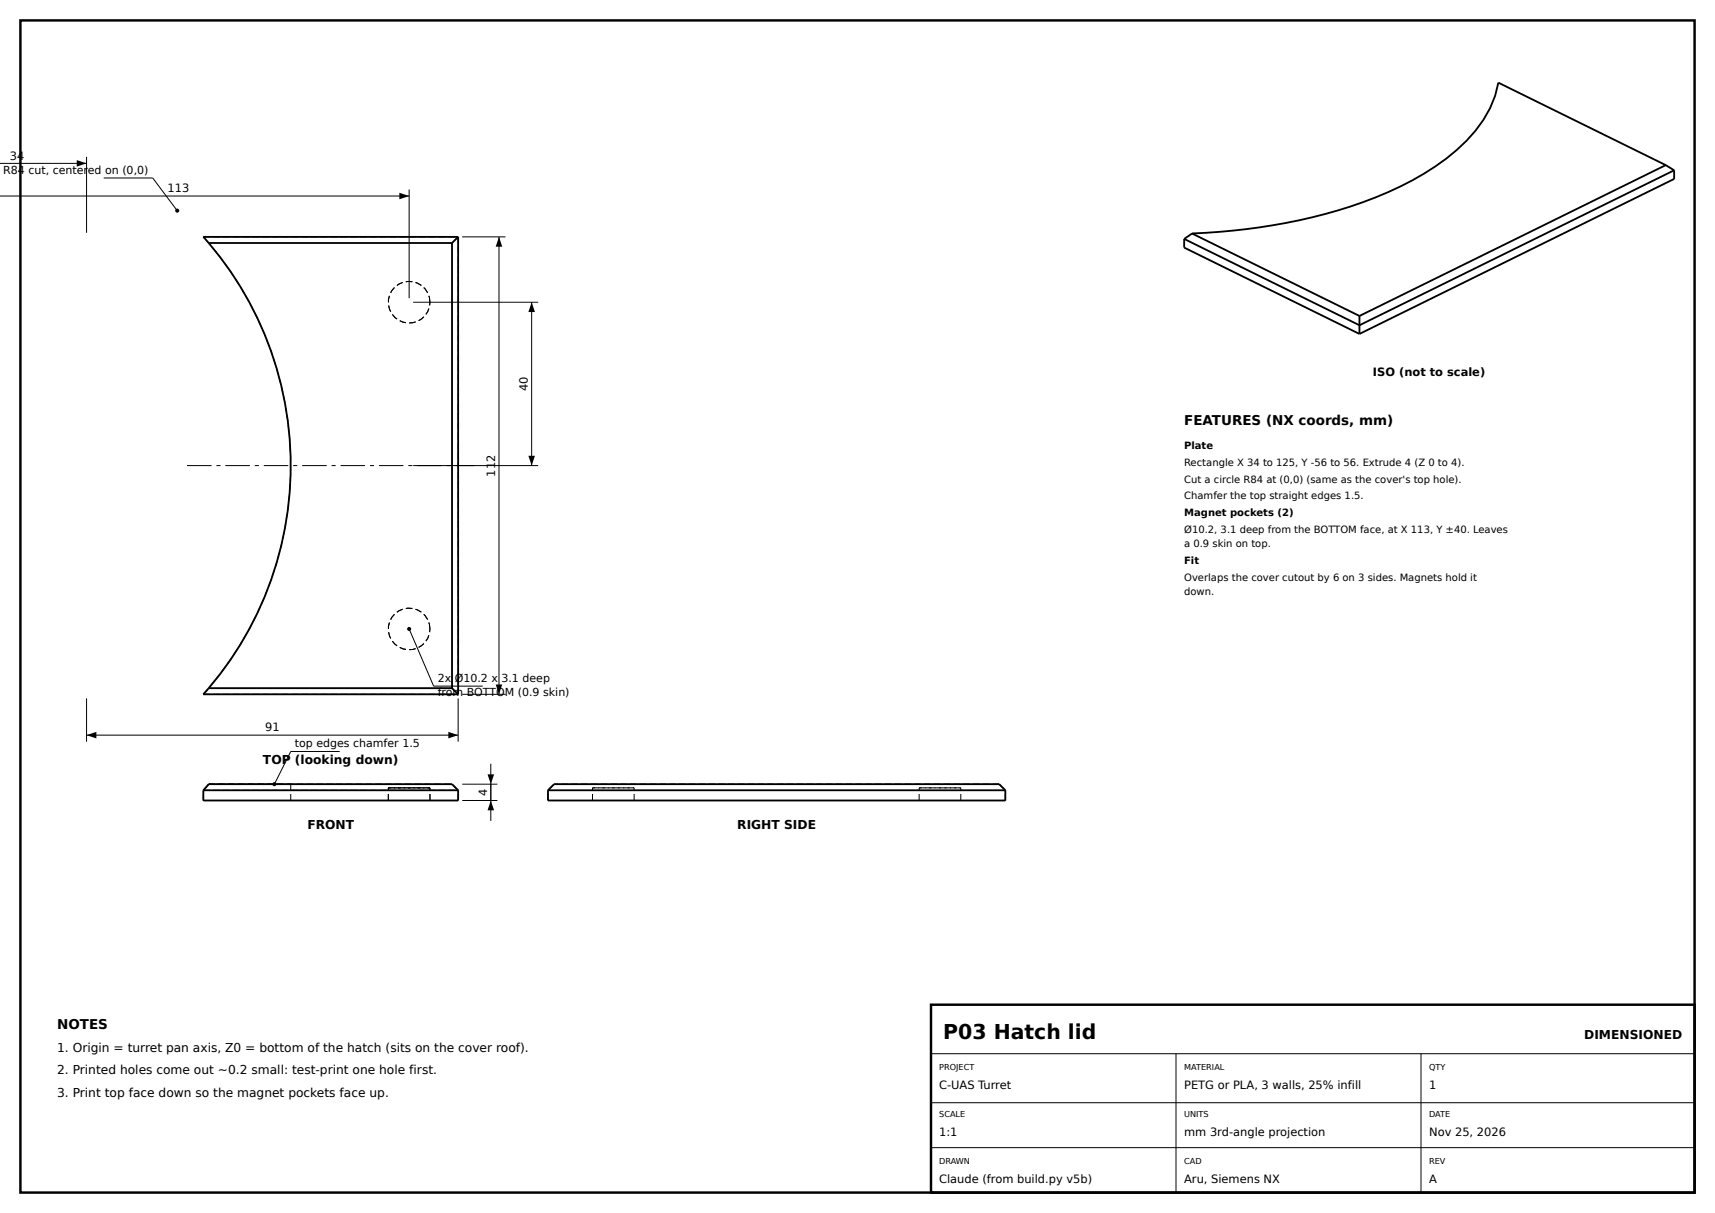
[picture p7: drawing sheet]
<svg xmlns="http://www.w3.org/2000/svg" width="420mm" height="297mm" viewBox="0 0 420 297" stroke-linecap="round" stroke-linejoin="round" font-family="sans-serif">
<defs><g id="words">
<text font-size="5" x="231" y="254.5">P03 Hatch lid</text>
<g font-size="3.3">
<text x="290" y="104">FEATURES (NX coords, mm)</text>
<text x="14" y="252">NOTES</text>
</g>
<g font-size="3">
<text x="64.4" y="187">TOP (looking down)</text>
<text x="75.3" y="203">FRONT</text>
<text x="180.5" y="203">RIGHT SIDE</text>
<text x="14" y="257.5">1. Origin = turret pan axis, Z0 = bottom of the hatch (sits on the cover roof).</text>
<text x="388" y="254.5">DIMENSIONED</text>
<text x="14" y="263">2. Printed holes come out ~0.2 small: test-print one hole first.</text>
<text x="14" y="268.5">3. Print top face down so the magnet pockets face up.</text>
</g>
<g font-size="2.8">
<text x="2.4" y="39.1">34</text>
<text x="41" y="47.1">113</text>
<text x="129.3" y="95.8" transform="rotate(-90 129.3 95.8)">40</text>
<text x="336.2" y="92">ISO (not to scale)</text>
<text x="121.3" y="116.7" transform="rotate(-90 121.3 116.7)">112</text>
<text x="64.9" y="179.1">91</text>
<text x="119.3" y="194.9" transform="rotate(-90 119.3 194.9)">4</text>
<text x="230" y="266.6">C-UAS Turret</text>
<text x="290" y="266.6">PETG or PLA, 3 walls, 25% infill</text>
<text x="350" y="266.6">1</text>
<text x="230" y="278.1">1:1</text>
<text x="290" y="278.1">mm 3rd-angle projection</text>
<text x="350" y="278.1">Nov 25, 2026</text>
<text x="230" y="289.6">Claude (from build.py v5b)</text>
<text x="290" y="289.6">Aru, Siemens NX</text>
<text x="350" y="289.6">A</text>
</g>
<g font-size="2.7">
<text x=".8" y="42.6">R84 cut, centered on (0,0)</text>
<text x="107.2" y="167">2x Ø10.2 x 3.1 deep</text>
<text x="107.2" y="170.4">from BOTTOM (0.9 skin)</text>
<text x="72.2" y="183">top edges chamfer 1.5</text>
</g>
<g font-size="2.5">
<text x="290" y="110">Plate</text>
<text x="290" y="114.1">Rectangle X 34 to 125, Y -56 to 56. Extrude 4 (Z 0 to 4).</text>
<text x="290" y="118.2">Cut a circle R84 at (0,0) (same as the cover's top hole).</text>
<text x="290" y="122.3">Chamfer the top straight edges 1.5.</text>
<text x="290" y="126.4">Magnet pockets (2)</text>
<text x="290" y="130.5">Ø10.2, 3.1 deep from the BOTTOM face, at X 113, Y ±40. Leaves</text>
<text x="290" y="134">a 0.9 skin on top.</text>
<text x="290" y="138.1">Fit</text>
<text x="290" y="142.2">Overlaps the cover cutout by 6 on 3 sides. Magnets hold it</text>
<text x="290" y="145.7">down.</text>
</g>
<g font-size="2">
<text x="230" y="262">PROJECT</text>
<text x="290" y="262">MATERIAL</text>
<text x="350" y="262">QTY</text>
<text x="230" y="273.5">SCALE</text>
<text x="290" y="273.5">UNITS</text>
<text x="350" y="273.5">DATE</text>
<text x="230" y="285">DRAWN</text>
<text x="290" y="285">CAD</text>
<text x="350" y="285">REV</text>
</g>
</g></defs>
<g fill="none" stroke="#000" stroke-width=".24" stroke-dasharray="1.6 .8" stroke-linecap="butt">
<path d="M49.8 58h62.4M105.3 74a5.1 5.1 0 0 0-7.3-4.6 5.1 5.1 0 0 0-1 8.6 5.1 5.1 0 0 0 8.2-2.8l.1-1.2M105.3 154a5.1 5.1 0 0 0-7.3-4.6 5.1 5.1 0 0 0-1 8.6 5.1 5.1 0 0 0 8.2-2.8l.1-1.2M49.8 170h62.4M49.8 170a84 84 0 0 0 0-112M112.2 170v-112M49.8 196h62.4M49.8 196h21.4M49.8 196v-2.5M49.8 193.5h62.4M51.1 192l-1.3 1.5M51.1 192h20.1"/>
<path d="M51.1 192h59.6M71.2 196h-21.4M71.2 192h-20.1M71.2 196v-4M95.1 196h10.2M95.1 192.9h10.2M95.1 196v-3.1M105.3 196h-10.2M105.3 196v-3.1M105.3 192.9h-10.2M112.2 196v-2.5M112.2 193.5l-1.5-1.5"/>
<path d="M134.2 196v-2.5M134.2 193.5l1.5-1.5M134.2 196h112M145.1 196h5.1M145.1 192.9h5.1M145.1 196v-3.1M150.2 196h5.1M150.2 192.9h5.1M155.3 196h-10.2M155.3 192.9h-10.2M155.3 196v-3.1M225.1 196h5.1"/>
<path d="M225.1 192.9h5.1M225.1 196v-3.1M230.2 196h5.1M230.2 192.9h5.1M235.3 196h-10.2M235.3 192.9h-10.2M235.3 196v-3.1M244.7 192l1.5 1.5M244.7 192h-109M246.2 196v-2.5"/>
</g>
<g fill="none" stroke="#000" stroke-width=".45">
<path d="M51.1 59.5a84 84 0 0 1 0 109M51.1 59.5h59.6M110.7 59.5v109M112.2 58h-62.4l1.3 1.5M112.2 58v112M112.2 58l-1.5 1.5M290 58.5v2.1l42.9 21.2M291.9 57.2l-1.9 1.3M291.9 57.2l41 20.2M407.9 40.4l-41-20.2a28.8 28.8 0 0 1-10.1 16.5 79 79 0 0 1-29.2 14.8 147.6 147.6 0 0 1-35.7 5.7M407.9 40.4l-75 37M407.9 40.4l2.1 1.3"/>
<path d="M410 41.7l-77.1 37.9-42.9-21.1M410 41.7v2.1l-77.1 38M332.9 77.4v4.4M51.1 168.5l-1.3 1.5h62.4M51.1 168.5h59.6M110.7 168.5l1.5 1.5M49.8 193.5l1.3-1.5h59.6l1.5 1.5M49.8 193.5v2.5h62.4v-2.5M49.8 193.5h62.4M134.2 193.5h112M134.2 193.5v2.5h112v-2.5M134.2 193.5l1.5-1.5h109l1.5 1.5"/>
</g>
<path d="M45.8 114h70.4" fill="none" stroke="#000" stroke-width=".24" stroke-dasharray="6 1.2 1 1.2" stroke-linecap="butt"/>
<g fill="none" stroke="#000" stroke-width=".24">
<path d="M21.2 38.4v18.6M-.1 40h21.3M-.1 48h100.3M25.4 43.6h12l6 8M100.2 46.4v26.6M113.2 58h10.6M122.2 58v112M101.2 74h30.6M130.2 74v40M101.2 114h30.6M100.2 154l6 14h12M21.2 171v10.6"/>
<path d="M21.2 180h91M112.2 171v10.6M113.2 170h10.6M83.2 184h-12l-4 8M113.2 196h8.6M113.2 192h8.6M120.2 187v14M228 258h187M288 258v34M348 258v34M228 270h187M228 281h187"/>
</g>
<g fill="#000">
<path d="M18.8 39.2l2.4 .8-2.4 .8zM97.8 47.2l2.4 .8-2.4 .8zM122.2 58l.8 2.4h-1.6zM130.2 74l.8 2.4h-1.6zM129.4 111.6h1.6l-.8 2.4zM21.2 180l2.4-.8v1.6zM109.8 179.2l2.4 .8-2.4 .8zM121.4 167.6h1.6l-.8 2.4zM120.2 196l.8 2.4h-1.6zM119.4 189.6h1.6l-.8 2.4z"/>
<circle cx="43.4" cy="51.6" r=".5"/>
<circle cx="100.2" cy="154" r=".5"/>
<circle cx="67.2" cy="192" r=".5"/>
</g>
<path d="M5 5h410v287h-410zM228 246h187v46h-187z" fill="none" stroke="#000" stroke-width=".6"/>
<use href="#words"/>
</svg>
